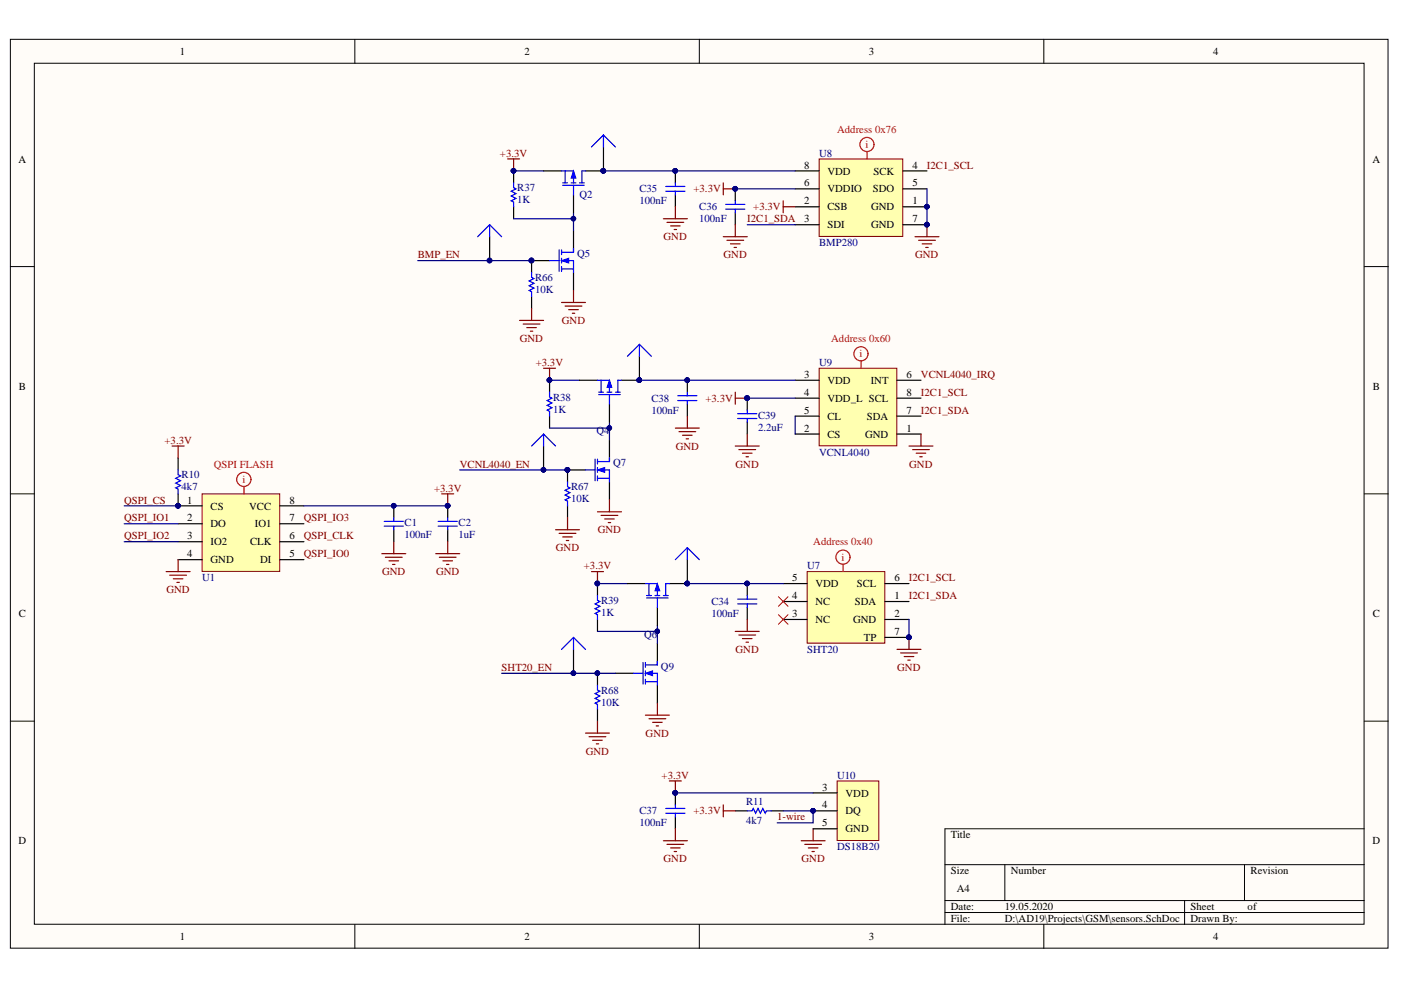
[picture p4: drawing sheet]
<svg xmlns="http://www.w3.org/2000/svg" width="297mm" height="210mm" viewBox="0 0 297 210" stroke-linecap="round" stroke-linejoin="round" font-family="sans-serif">
<defs><g id="words">
<g font-size="2.3">
<text x="38.1" y="11.6">1</text>
<text x="111.2" y="11.6">2</text>
<text x="184.2" y="11.6">3</text>
<text x="257.2" y="11.6">4</text>
<text x="3.9" y="34.5">A</text>
<text x="170.5" y="35.7">8</text>
<text x="193.5" y="35.7">4</text>
<text x="291" y="34.5">A</text>
<text x="170.5" y="39.5">6</text>
<text x="175.4" y="37">VDD</text>
<text x="175.4" y="40.8">VDDIO</text>
<text x="185.1" y="40.8">SDO</text>
<text x="185.2" y="37">SCK</text>
<text x="193.5" y="39.5">5</text>
<text x="170.5" y="47.1">3</text>
<text x="170.5" y="43.3">2</text>
<text x="175.4" y="44.6">CSB</text>
<text x="184.7" y="44.6">GND</text>
<text x="193.5" y="43.3">1</text>
<text x="193.5" y="47.1">7</text>
<text x="175.4" y="48.4">SDI</text>
<text x="184.7" y="48.4">GND</text>
<text x="4" y="82.7">B</text>
<text x="170.5" y="80.1">3</text>
<text x="170.5" y="83.9">4</text>
<text x="175.4" y="81.4">VDD</text>
<text x="184.6" y="81.4">INT</text>
<text x="192.2" y="83.9">8</text>
<text x="192.2" y="80.1">6</text>
<text x="291.1" y="82.7">B</text>
<text x="170.5" y="87.7">5</text>
<text x="175.4" y="89">CL</text>
<text x="175.4" y="85.2">VDD_L SCL</text>
<text x="183.8" y="89">SDA</text>
<text x="192.2" y="87.7">7</text>
<text x="170.5" y="91.5">2</text>
<text x="175.4" y="92.8">CS</text>
<text x="183.4" y="92.8">GND</text>
<text x="192.2" y="91.5">1</text>
<text x="39.7" y="106.8">1</text>
<text x="61.4" y="106.8">8</text>
<text x="39.7" y="110.6">2</text>
<text x="44.6" y="108">CS</text>
<text x="44.6" y="111.8">DO</text>
<text x="52.8" y="108">VCC</text>
<text x="54" y="111.8">IO1</text>
<text x="61.4" y="110.6">7</text>
<text x="39.7" y="114.4">3</text>
<text x="39.7" y="118.2">4</text>
<text x="44.6" y="115.6">IO2</text>
<text x="44.6" y="119.4">GND</text>
<text x="53" y="115.6">CLK</text>
<text x="55.2" y="119.4">DI</text>
<text x="61.4" y="114.4">6</text>
<text x="61.4" y="118.2">5</text>
<text x="168" y="123.2">5</text>
<text x="172.9" y="124.5">VDD</text>
<text x="181.6" y="124.5">SCL</text>
<text x="189.7" y="123.2">6</text>
<text x="4" y="130.9">C</text>
<text x="168" y="127">4</text>
<text x="168" y="130.9">3</text>
<text x="172.9" y="128.3">NC</text>
<text x="181.3" y="128.3">SDA</text>
<text x="189.7" y="127">1</text>
<text x="189.7" y="130.9">2</text>
<text x="291.1" y="130.9">C</text>
<text x="172.9" y="132.1">NC</text>
<text x="180.9" y="132.1">GND</text>
<text x="183.2" y="135.9">TP</text>
<text x="189.7" y="134.7">7</text>
<text x="174.3" y="167.6">3</text>
<text x="174.3" y="171.4">4</text>
<text x="179.3" y="172.7">DQ</text>
<text x="179.3" y="168.9">VDD</text>
<text x="3.9" y="179">D</text>
<text x="174.3" y="175.2">5</text>
<text x="179.3" y="176.5">GND</text>
<text x="201.6" y="177.7">Title</text>
<text x="291" y="179">D</text>
<text x="201.6" y="185.4">Size</text>
<text x="214.3" y="185.4">Number</text>
<text x="265.1" y="185.4">Revision</text>
<text x="202.9" y="189.2">A4</text>
<text x="201.6" y="193">Date:</text>
<text x="201.6" y="195.5">File:</text>
<text x="213.1" y="193">19.05.2020</text>
<text x="213.1" y="195.5">D:\AD19\Projects\GSM\sensors.SchDoc</text>
<text x="252.4" y="193">Sheet</text>
<text x="252.4" y="195.5">Drawn By:</text>
<text x="264.5" y="193">of</text>
<text x="38.1" y="199.3">1</text>
<text x="111.2" y="199.3">2</text>
<text x="184.2" y="199.3">3</text>
<text x="257.2" y="199.3">4</text>
</g>
<g font-size="2.3" fill="#f00">
<text x="177.5" y="28.1">Address 0x76</text>
<text x="183.5" y="31.4">i</text>
<text x="176.2" y="72.5">Address 0x60</text>
<text x="182.2" y="75.8">i</text>
<text x="45.3" y="99.1">QSPI FLASH</text>
<text x="51.4" y="102.5">i</text>
<text x="172.4" y="115.6">Address 0x40</text>
<text x="178.4" y="118.9">i</text>
</g>
<g font-size="2.3" fill="#800000">
<text x="106" y="33.2">+3.3V</text>
<text x="196.5" y="35.7">I2C1_SCL</text>
<text x="147" y="40.8">+3.3V</text>
<text x="158.4" y="47.1">I2C1_SDA</text>
<text x="159.7" y="44.6">+3.3V</text>
<text x="140.7" y="51">GND</text>
<text x="88.6" y="54.8">BMP_EN</text>
<text x="153.4" y="54.8">GND</text>
<text x="194" y="54.8">GND</text>
<text x="119.1" y="68.7">GND</text>
<text x="110.2" y="72.5">GND</text>
<text x="113.6" y="77.6">+3.3V</text>
<text x="195.3" y="83.9">I2C1_SCL</text>
<text x="195.3" y="80.1">VCNL4040_IRQ</text>
<text x="149.6" y="85.2">+3.3V</text>
<text x="195.3" y="87.7">I2C1_SDA</text>
<text x="34.9" y="94.1">+3.3V</text>
<text x="143.3" y="95.3">GND</text>
<text x="97.5" y="99.1">VCNL4040_EN</text>
<text x="155.9" y="99.1">GND</text>
<text x="192.8" y="99.1">GND</text>
<text x="26.3" y="106.8">QSPI_CS</text>
<text x="92" y="104.2">+3.3V</text>
<text x="26.3" y="110.6">QSPI_IO1</text>
<text x="64.4" y="110.6">QSPI_IO3</text>
<text x="126.7" y="113.1">GND</text>
<text x="26.3" y="114.4">QSPI_IO2</text>
<text x="64.4" y="114.4">QSPI_CLK</text>
<text x="64.4" y="118.2">QSPI_IO0</text>
<text x="117.9" y="116.9">GND</text>
<text x="35.3" y="125.8">GND</text>
<text x="81" y="122">GND</text>
<text x="92.5" y="122">GND</text>
<text x="123.8" y="120.7">+3.3V</text>
<text x="192.7" y="123.2">I2C1_SCL</text>
<text x="192.7" y="127">I2C1_SDA</text>
<text x="106.4" y="142.3">SHT20_EN</text>
<text x="155.9" y="138.5">GND</text>
<text x="190.2" y="142.3">GND</text>
<text x="124.2" y="160">GND</text>
<text x="136.9" y="156.2">GND</text>
<text x="140.3" y="165.1">+3.3V</text>
<text x="147" y="172.7">+3.3V</text>
<text x="164.8" y="173.9">1-wire</text>
<text x="140.7" y="182.9">GND</text>
<text x="169.9" y="182.9">GND</text>
</g>
<g font-size="2.3" fill="#000080">
<text x="173.7" y="33.2">U8</text>
<text x="109.7" y="40.6">R37</text>
<text x="135.6" y="40.8">C35</text>
<text x="109.7" y="43.1">1K</text>
<text x="122.8" y="42.1">Q2</text>
<text x="135.6" y="43.3">100nF</text>
<text x="148.3" y="47.1">100nF</text>
<text x="148.3" y="44.6">C36</text>
<text x="173.7" y="52.2">BMP280</text>
<text x="113.5" y="59.6">R66</text>
<text x="122.3" y="54.5">Q5</text>
<text x="113.5" y="62.1">10K</text>
<text x="173.7" y="77.6">U9</text>
<text x="117.3" y="87.5">1K</text>
<text x="117.3" y="84.9">R38</text>
<text x="138.1" y="87.7">100nF</text>
<text x="138.1" y="85.2">C38</text>
<text x="160.7" y="88.7">C39</text>
<text x="126.4" y="92">Q4</text>
<text x="160.7" y="91.3">2.2uF</text>
<text x="38.5" y="101.4">R10</text>
<text x="130" y="98.9">Q7</text>
<text x="173.7" y="96.6">VCNL4040</text>
<text x="38.5" y="104">4k7</text>
<text x="121.1" y="106.5">10K</text>
<text x="121.1" y="104">R67</text>
<text x="85.8" y="111.6">C1</text>
<text x="97.2" y="111.6">C2</text>
<text x="85.8" y="114.1">100nF</text>
<text x="97.2" y="114.1">1uF</text>
<text x="42.9" y="123.2">U1</text>
<text x="171.1" y="120.7">U7</text>
<text x="127.5" y="130.6">1K</text>
<text x="127.5" y="128">R39</text>
<text x="150.8" y="130.9">100nF</text>
<text x="150.8" y="128.3">C34</text>
<text x="136.6" y="135.2">Q6</text>
<text x="140.1" y="142">Q9</text>
<text x="171.1" y="138.5">SHT20</text>
<text x="127.5" y="149.6">10K</text>
<text x="127.5" y="147.1">R68</text>
<text x="177.5" y="165.1">U10</text>
<text x="135.6" y="172.7">C37</text>
<text x="158.2" y="170.7">R11</text>
<text x="135.6" y="175.2">100nF</text>
<text x="158.2" y="174.7">4k7</text>
<text x="177.5" y="180.3">DS18B20</text>
</g>
</g></defs>
<g fill="#fffcf8" stroke="#000" stroke-width=".21">
<path d="M2.2 8.3h292.1v192.7h-292.1z"/>
<path d="M7.3 13.4h281.9v182.6h-281.9z"/>
</g>
<g fill="none" stroke="#000" stroke-width=".21">
<path d="M75.2 8.3v5.1M148.3 8.3v5.1M221.3 8.3v5.1M2.2 56.5h5.1M289.3 56.5h5M2.2 104.7h5.1M289.3 104.7h5M2.2 152.9h5.1M289.3 152.9h5M289.3 175.7h-89v20.3M75.2 196v5.1M148.3 196v5.1"/>
<path d="M200.3 183.3h89M200.3 190.9h89M200.3 193.5h89M213 183.3v7.6M221.3 196v5.1M251.2 190.9v5.1M263.9 183.3v7.6"/>
</g>
<path d="M173.7 33.7h17.7v16.4h-17.7z" fill="#ffffb0" stroke="#800000" stroke-width=".21"/>
<path d="M168.6 36.2h5.1M191.5 36.2h5M168.6 43.8h5.1M168.6 40h5.1M168.6 47.6h5.1M191.5 43.8h5M191.5 40h5M191.5 47.6h5" fill="none" stroke="#000" stroke-width=".25"/>
<g fill="#000080" stroke="#000080" stroke-width=".21">
<circle cx="196.5" cy="43.8" r=".48"/>
<circle cx="196.5" cy="47.6" r=".48"/>
</g>
<path d="M173.7 78.1h16.4v16.4h-16.4z" fill="#ffffb0" stroke="#800000" stroke-width=".21"/>
<path d="M168.6 84.4h5.1M168.6 92h5.1M168.6 88.2h5.1M168.6 80.6h5.1M190.2 84.4h5.1M190.2 92h5.1M190.2 88.2h5.1M190.2 80.6h5.1" fill="none" stroke="#000" stroke-width=".25"/>
<path d="M171.1 121.2h16.5v15.2h-16.5z" fill="#ffffb0" stroke="#800000" stroke-width=".21"/>
<g fill="none" stroke="#000" stroke-width=".25">
<path d="M143.2 36.2v2.6M143.2 41.3v2.5M155.9 40v2.6M155.9 45.1v2.5M145.7 80.6v2.6M145.7 85.7v2.5M158.4 84.4v2.6M158.4 89.5v2.5M158.4 123.7v2.6M158.4 128.8v2.5M166.1 127.5h5M166.1 131.3h5"/>
<path d="M166.1 123.7h5M187.6 127.5h5.1M187.6 131.3h5.1M187.6 123.7h5.1M187.6 135.1h5.1M143.2 168.1v2.6M143.2 173.2v2.5"/>
</g>
<g fill="#000080" stroke="#000080" stroke-width=".21">
<circle cx="192.7" cy="135.1" r=".48"/>
<circle cx="196.5" cy="47.6" r=".48"/>
<circle cx="143.2" cy="36.2" r=".49"/>
<circle cx="155.9" cy="40" r=".48"/>
<circle cx="145.7" cy="80.6" r=".48"/>
<circle cx="158.4" cy="84.4" r=".49"/>
<circle cx="158.4" cy="123.7" r=".49"/>
<circle cx="143.2" cy="168.1" r=".49"/>
</g>
<g fill="none" stroke="#800000" stroke-width=".25">
<path d="M153.4 38.8v2.5M140.6 46.4h5.1M141.4 47.1h3.6M142.2 47.9h2M142.9 48.7h.5M143.2 43.8v2.6M153.4 50.2h5M153.4 40h2.5M154.1 50.9h3.6M154.9 51.7h2M155.6 52.5h.5M155.9 47.6v2.6"/>
<path d="M166.1 42.6v2.5M166.1 43.8h2.5M194 50.2h5.1M194.8 50.9h3.5M195.5 51.7h2.1M196.3 52.5h.5M196.5 47.6v2.6M143.2 90.8h5.1M144 91.5h3.5M144.7 92.3h2M145.5 93h.5M145.7 88.2v2.6"/>
<path d="M155.9 94.6h5.1M155.9 83.2v2.5M155.9 84.4h2.5M156.7 95.3h3.5M157.4 96.1h2M158.2 96.8h.5M158.4 92v2.6M192.7 94.6h5.1M193.5 95.3h3.5M194.3 96.1h2M195 96.8h.5M195.3 92v2.6"/>
<path d="M155.9 133.9h5.1M156.7 134.6h3.5M157.4 135.4h2M158.2 136.2h.5M158.4 131.3v2.6M190.2 137.7h5.1M190.9 138.4h3.6M191.7 139.2h2M192.5 140h.5M192.7 135.1v2.6M140.6 178.3h5.1M141.4 179h3.6"/>
<path d="M141.9 165.6h2.6M142.2 179.8h2M143.2 165.6v2.5M143.2 175.7v2.6M169.9 178.3h5M170.6 179h3.6M171.4 179.8h2M172.4 175.7v2.6M142.9 180.5h.5M172.1 180.5h.6"/>
</g>
<g fill="none" stroke="#00f" stroke-width=".25">
<path d="M141.2 39.5h4M143.2 38.8v.7M141.2 40.5h4M143.2 40.5v.8M153.9 43.3h4M153.9 44.4h4M155.9 42.6v.7M155.9 44.4v.7M143.7 83.9h4.1M143.7 84.9h4.1M145.7 83.2v.7M145.7 84.9v.8"/>
<path d="M156.4 87.7h4.1M156.4 88.7h4.1M158.4 87v.7M158.4 88.7v.8M156.4 127h4.1M156.4 128h4.1M158.4 126.3v.7M158.4 128v.8M141.2 171.4h4M141.2 172.4h4M143.2 170.7v.7M143.2 172.4v.8"/>
</g>
<g fill="none" stroke="#f00" stroke-width=".25">
<path d="M183.8 32.2v1.5M182.6 76.6v1.5"/>
<circle cx="183.8" cy="30.6" r="1.5"/>
<circle cx="182.5" cy="75" r="1.5"/>
</g>
<path d="M165 126.5l2.1 2.1M165 130.3l2.1 2.1M167.1 126.5l-2.1 2.1M167.1 130.3l-2.1 2.1" fill="none" stroke="#f00" stroke-width=".21"/>
<path d="M177.5 165.6h8.8v12.6h-8.8z" fill="#ffffb0" stroke="#800000" stroke-width=".21"/>
<path d="M112.7 55.3h3.8M121.6 48.9v3.8M121.6 57.8v3.8M155.9 171.9h2.5M163.5 171.9h2.6M172.4 171.9h5.1M172.4 168.1h5.1M172.4 175.7h5.1" fill="none" stroke="#000" stroke-width=".25"/>
<g fill="#000080" stroke="#000080" stroke-width=".21">
<circle cx="172.4" cy="171.9" r=".48"/>
<circle cx="112.7" cy="55.2" r=".48"/>
</g>
<path d="M116.5 55.3h2M118.5 53v4.5M119.1 53.5h2.5M119.1 55.3h2.5v2.5M119.1 57h2.5M119.1 53v1M119.1 54.7v1.1M119.1 56.5v1M158.4 171.9h1l.3-.5 .5 1 .5-1 .5 1 .5-1 .5 1 .3-.5h1" fill="none" stroke="#00f" stroke-width=".25"/>
<path d="M153.4 170.7v2.5M153.4 171.9h2.5" fill="none" stroke="#800000" stroke-width=".25"/>
<g fill="none" stroke="#f00" stroke-width=".25">
<path d="M178.8 119.7v1.5"/>
<circle cx="178.7" cy="118.1" r="1.5"/>
</g>
<path d="M119.1 55.3l1.5-.6v1.1z" fill="#00f"/>
<path d="M119.1 55.3l1.5-.6v1.1z" fill="none" stroke="#00f" stroke-width=".21"/>
<path d="M108.9 38.8v1l.5 .2-1 .5 1 .6-1 .5 1 .5-1 .5 .5 .2v1M121.6 52.7v.8M124.1 99.6h2.1M126.2 97.4v4.5M126.7 97.9h2.5M126.7 99.6h2.5v2.6M126.7 97.4v1M126.7 99.1v1M126.7 101.4h2.5M126.7 100.9v1" fill="none" stroke="#00f" stroke-width=".25"/>
<g fill="#000080" stroke="#000080" stroke-width=".21">
<circle cx="112.7" cy="55.2" r=".48"/>
<circle cx="108.9" cy="36.2" r=".48"/>
<circle cx="120.3" cy="99.6" r=".48"/>
</g>
<path d="M108.9 36.2v2.6M108.9 43.8v2.6M120.3 99.6h3.8M129.2 93.3v3.8M129.2 102.2v3.8" fill="none" stroke="#000" stroke-width=".25"/>
<path d="M107.6 33.7h2.6M108.9 33.7v2.5M119.1 64.1h5M119.8 64.9h3.6M120.6 65.7h2M121.3 66.4h.6M121.6 61.6v2.5" fill="none" stroke="#800000" stroke-width=".25"/>
<path d="M126.7 99.6l1.5-.5v1z" fill="#00f"/>
<path d="M126.7 99.6l1.5-.5v1z" fill="none" stroke="#00f" stroke-width=".21"/>
<path d="M116.5 83.2v1l.5 .2-1 .5 1 .5-1 .5 1 .6-1 .5 .5 .2v1M129.2 97.1v.8M134.3 142.8h2M136.3 140.5v4.5M136.8 141h2.6M136.8 142.8h2.6v2.5M136.8 144.5h2.6M136.8 140.5v1M136.8 142.2v1.1M136.8 144v1" fill="none" stroke="#00f" stroke-width=".25"/>
<g fill="#000080" stroke="#000080" stroke-width=".21">
<circle cx="120.3" cy="99.6" r=".48"/>
<circle cx="116.5" cy="80.6" r=".48"/>
</g>
<path d="M116.5 80.6v2.6M116.5 88.2v2.6M139.4 136.4v3.8M130.5 142.8h3.8M139.4 145.3v3.8" fill="none" stroke="#000" stroke-width=".25"/>
<path d="M115.2 78.1h2.6M116.5 78.1v2.5M126.7 108.5h5.1M127.4 109.3h3.6M128.2 110h2M129 110.8h.5M129.2 106v2.5" fill="none" stroke="#800000" stroke-width=".25"/>
<path d="M136.8 142.8l1.6-.6v1.1z" fill="#00f"/>
<path d="M136.8 142.8l1.6-.6v1.1z" fill="none" stroke="#00f" stroke-width=".21"/>
<path d="M126.7 126.3v1l.5 .2-1 .5 1 .6-1 .5 1 .5-1 .5 .5 .2v1M139.4 140.2v.8" fill="none" stroke="#00f" stroke-width=".25"/>
<path d="M126.7 123.7v2.6M126.7 131.3v2.6" fill="none" stroke="#000" stroke-width=".25"/>
<circle cx="126.7" cy="123.7" r=".48" fill="#000080" stroke="#000080" stroke-width=".21"/>
<path d="M125.4 121.2h2.5M126.7 121.2v2.5M136.8 151.6h5.1M137.6 152.4h3.6M138.4 153.2h2M139.1 153.9h.5M139.4 149.1v2.5" fill="none" stroke="#800000" stroke-width=".25"/>
<path d="M42.8 104.7h16.5v16.4h-16.5z" fill="#ffffb0" stroke="#800000" stroke-width=".21"/>
<g fill="none" stroke="#000" stroke-width=".25">
<path d="M115.2 36.2h3.9M124.1 36.2h3.8M112.7 55.3v2.5M121.6 41.3v3.8M112.7 62.9v2.5M37.8 97.1v2.5M120.3 99.6v2.6M37.8 104.7v2.5h5M37.8 111.1h5M37.8 114.9h5M37.8 118.7h5M59.4 107.2h5"/>
<path d="M59.4 111.1h5M59.4 114.9h5M59.4 118.7h5M83.5 107.2v2.6M83.5 112.3v2.6M94.9 107.2v2.6M94.9 112.3v2.6M120.3 107.2v2.6M126.7 142.8v2.5M126.7 150.4v2.5"/>
</g>
<g fill="#000080" stroke="#000080" stroke-width=".21">
<circle cx="37.7" cy="107.2" r=".48"/>
<circle cx="94.9" cy="107.2" r=".48"/>
<circle cx="83.5" cy="107.2" r=".48"/>
<circle cx="126.7" cy="142.7" r=".48"/>
<circle cx="120.3" cy="99.6" r=".48"/>
<circle cx="192.7" cy="135.1" r=".48"/>
<circle cx="155.9" cy="40" r=".48"/>
<circle cx="196.5" cy="47.6" r=".48"/>
<circle cx="196.5" cy="43.8" r=".48"/>
<circle cx="158.4" cy="84.4" r=".49"/>
<circle cx="143.2" cy="168.1" r=".49"/>
<circle cx="172.4" cy="171.9" r=".48"/>
<circle cx="121.6" cy="46.4" r=".48"/>
<circle cx="108.9" cy="36.2" r=".48"/>
<circle cx="143.2" cy="36.2" r=".49"/>
<circle cx="127.9" cy="36.2" r=".49"/>
<circle cx="103.8" cy="55.2" r=".48"/>
<circle cx="112.7" cy="55.2" r=".48"/>
<circle cx="129.2" cy="90.7" r=".48"/>
<circle cx="116.5" cy="80.6" r=".48"/>
<circle cx="115.2" cy="99.6" r=".48"/>
<circle cx="145.7" cy="80.6" r=".48"/>
<circle cx="135.5" cy="80.6" r=".48"/>
<circle cx="139.4" cy="133.9" r=".48"/>
<circle cx="126.7" cy="123.7" r=".48"/>
<circle cx="121.6" cy="142.7" r=".48"/>
<circle cx="145.7" cy="123.7" r=".48"/>
<circle cx="158.4" cy="123.7" r=".49"/>
</g>
<g fill="none" stroke="#800000" stroke-width=".25">
<path d="M110.2 67.9h5M110.9 68.7h3.6M111.7 69.5h2M112.5 70.2h.5M112.7 65.4v2.5M36.5 94.6h2.5M37.8 94.6v2.5M37.8 118.7v2.5M80.9 117.4h5.1M81.7 118.2h3.6M82.5 118.9h2M83.2 119.7h.5"/>
<path d="M83.5 114.9v2.5M92.4 117.4h5.1M93.1 118.2h3.6M93.7 104.7h2.5M93.9 118.9h2M94.7 119.7h.5M94.9 104.7v2.5M94.9 114.9v2.5M117.8 112.3h5.1M118.5 113.1h3.6M119.3 113.8h2M120.1 114.6h.5"/>
<path d="M120.3 109.8v2.5M35.2 121.2h5.1M36 122h3.5M36.7 122.7h2.1M37.5 123.5h.5M124.1 155.4h5.1M124.9 156.2h3.6M125.7 157h2M126.4 157.7h.5M126.7 152.9v2.5"/>
</g>
<g fill="none" stroke="#00f" stroke-width=".25">
<path d="M119.1 36.2h2.5v2.6M119.3 39.3h4.6M119.3 38.8h1M119.8 36.2v2.6M121.1 38.8h1M121.6 39.3v2M122.9 38.8h1M123.4 36.2v2.6M112.7 57.8v1l.5 .3-1 .5 1 .5-1 .5 1 .5-1 .5 .5 .3v1M37.8 99.6v1.1l.5 .2-1 .5 1 .5-1 .5 1 .5-1 .5 .5 .3v1M81.5 110.5h4M81.5 111.6h4"/>
<path d="M83.5 109.8v.7M83.5 111.6v.7M92.9 110.5h4.1M92.9 111.6h4.1M94.9 109.8v.7M94.9 111.6v.7M120.3 102.2v1l.5 .2-1 .6 1 .5-1 .5 1 .5-1 .5 .5 .2v1M126.7 145.3v1l.5 .3-1 .5 1 .5-1 .5 1 .5-1 .5 .5 .2v1.1"/>
</g>
<g fill="none" stroke="#f00" stroke-width=".25">
<path d="M51.7 103.2v1.5"/>
<circle cx="51.7" cy="101.6" r="1.5"/>
</g>
<g fill="none" stroke="#000080" stroke-width=".25">
<path d="M108.9 36.2h6.3M127.9 36.2h40.7M88.6 55.3h24.1M108.9 46.4h12.7M121.6 45.1v3.8M155.9 40h12.7M158.4 47.6h10.2M196.5 40v7.6M97.5 99.6h22.8M116.5 90.8h12.7M116.5 80.6h6.4M129.2 89.5v3.8"/>
<path d="M135.6 80.6h33M158.4 84.4h10.2M168.6 88.2v3.8M26.3 111.1h11.5M26.3 114.9h11.5M26.3 107.2h11.5M64.4 107.2h30.5M126.7 133.9h12.7M126.7 123.7h6.3M139.4 132.6v3.8M145.7 123.7h20.4M192.7 131.3v3.8"/>
<path d="M106.4 142.8h24.1M143.2 168.1h29.2M166.1 171.9h6.3v2.6h-7.6"/>
</g>
<path d="M121.6 36.2l.5 1.6h-1z" fill="#00f"/>
<path d="M121.6 36.2l.5 1.6h-1z" fill="none" stroke="#00f" stroke-width=".21"/>
<path d="M123.4 36.2h.7M126.7 80.6h2.5v2.6M126.9 83.7h4.6M126.9 83.2h1M127.4 80.6v2.6M128.7 83.2h1M129.2 83.7v2M130.5 83.2h1M131 80.6v2.6" fill="none" stroke="#00f" stroke-width=".25"/>
<g fill="#000080" stroke="#000080" stroke-width=".21">
<circle cx="127.9" cy="36.2" r=".49"/>
<circle cx="135.5" cy="80.6" r=".48"/>
</g>
<path d="M122.9 80.6h3.8M129.2 85.7v3.8M131.8 80.6h3.8" fill="none" stroke="#000" stroke-width=".25"/>
<path d="M129.2 80.6l.5 1.5h-1z" fill="#00f"/>
<path d="M129.2 80.6l.5 1.5h-1z" fill="none" stroke="#00f" stroke-width=".21"/>
<path d="M131 80.6h.8M136.8 123.7h2.6v2.6M137.1 126.8h4.6M137.1 126.3h1M137.6 123.7v2.6M138.9 126.3h1M139.4 126.8v2M140.6 126.3h1.1M141.2 123.7v2.6" fill="none" stroke="#00f" stroke-width=".25"/>
<g fill="#000080" stroke="#000080" stroke-width=".21">
<circle cx="135.5" cy="80.6" r=".48"/>
<circle cx="145.7" cy="123.7" r=".48"/>
</g>
<path d="M133 123.7h3.8M139.4 128.8v3.8M141.9 123.7h3.8" fill="none" stroke="#000" stroke-width=".25"/>
<path d="M139.4 123.7l.5 1.6h-1z" fill="#00f"/>
<path d="M139.4 123.7l.5 1.6h-1z" fill="none" stroke="#00f" stroke-width=".21"/>
<g fill="none" stroke="#00f" stroke-width=".25">
<path d="M127.9 28.6l2.6 2.6M127.9 28.6l-2.5 2.6M127.9 28.6v2.6M103.8 47.6l2.6 2.6M103.8 47.6l-2.5 2.6M103.8 47.6v2.6M135.6 73l2.5 2.5M135.6 73l-2.6 2.5M135.6 73v2.5M115.2 92l2.6 2.6M115.2 92l-2.5 2.6M115.2 92v2.6"/>
<path d="M145.7 116.1l2.6 2.6M145.7 116.1l-2.5 2.6M145.7 116.1v2.6M121.6 135.1l2.5 2.6M121.6 135.1l-2.5 2.6M121.6 135.1v2.6M141.2 123.7h.7"/>
</g>
<g fill="#000080" stroke="#000080" stroke-width=".21">
<circle cx="145.7" cy="123.7" r=".48"/>
<circle cx="127.9" cy="36.2" r=".49"/>
<circle cx="135.5" cy="80.6" r=".48"/>
<circle cx="121.6" cy="142.7" r=".48"/>
<circle cx="115.2" cy="99.6" r=".48"/>
<circle cx="103.8" cy="55.2" r=".48"/>
</g>
<path d="M127.9 31.2v5M103.8 50.2v5.1M135.6 75.5v5.1M115.2 94.6v5M145.7 118.7v5M121.6 137.7v5.1" fill="none" stroke="#000" stroke-width=".25"/>
<use href="#words"/>
</svg>
